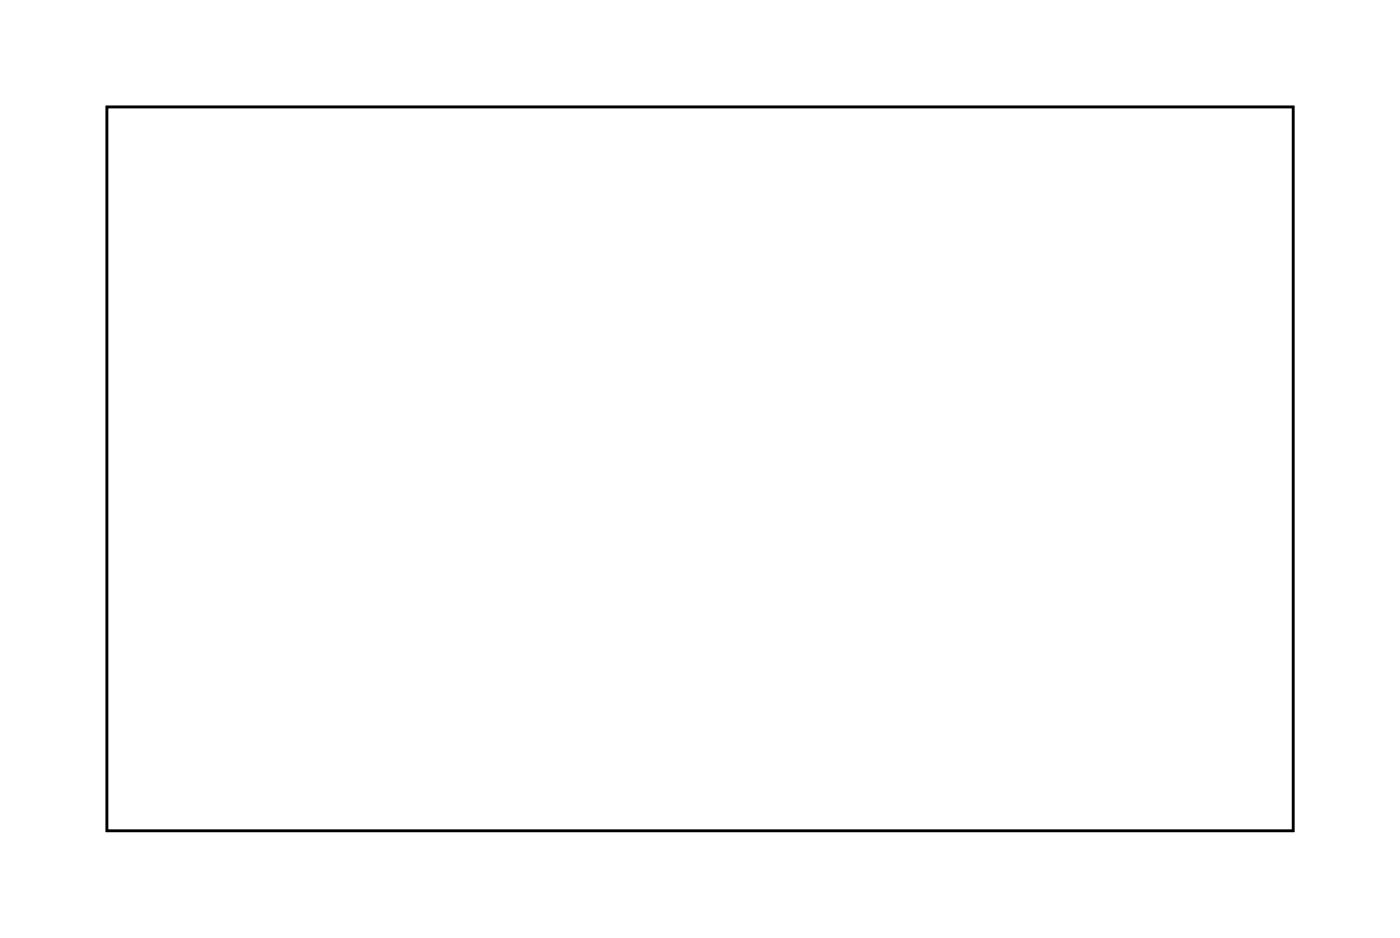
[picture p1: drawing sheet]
<svg xmlns="http://www.w3.org/2000/svg" width="112mm" height="75mm" viewBox="0 0 112 75" stroke-linecap="round" stroke-linejoin="round" font-family="sans-serif">
<path d="M8.6 8.6h95v58h-95z" fill="none" stroke="#000" stroke-width=".2"/>
<path d="M8.6 8.6h95v58h-95z" fill="none" stroke="#000" stroke-width=".08"/>
<path d="M51.5 36.2h1.5v1.4h-1.5z" fill="#fff"/>
<path d="M51.5 36.2h1.5v1.4h-1.5z" fill="none" stroke="#fff" stroke-width=".69" stroke-linecap="butt"/>
<circle cx="52.2" cy="36.9" r=".72" fill="#fff"/>
<circle cx="52.2" cy="36.9" r=".72" fill="none" stroke="#fff" stroke-width=".69" stroke-linecap="butt"/>
<circle cx="54.8" cy="36.9" r=".72" fill="#fff"/>
<circle cx="54.8" cy="36.9" r=".72" fill="none" stroke="#fff" stroke-width=".69" stroke-linecap="butt"/>
<circle cx="57.3" cy="36.9" r=".72" fill="#fff"/>
<circle cx="57.3" cy="36.9" r=".72" fill="none" stroke="#fff" stroke-width=".69" stroke-linecap="butt"/>
<circle cx="59.9" cy="36.9" r=".72" fill="#fff"/>
<circle cx="59.9" cy="36.9" r=".72" fill="none" stroke="#fff" stroke-width=".69" stroke-linecap="butt"/>
<circle cx="89.3" cy="52.1" r="1.52" fill="#fff"/>
<circle cx="89.3" cy="52.1" r="1.52" fill="none" stroke="#fff" stroke-width=".76" stroke-linecap="butt"/>
<circle cx="95.4" cy="52.1" r="1.52" fill="#fff"/>
<circle cx="95.4" cy="52.1" r="1.52" fill="none" stroke="#fff" stroke-width=".76" stroke-linecap="butt"/>
<circle cx="92.4" cy="56.9" r="1.52" fill="#fff"/>
<circle cx="92.4" cy="56.9" r="1.52" fill="none" stroke="#fff" stroke-width=".76" stroke-linecap="butt"/>
<circle cx="44.6" cy="47.3" r=".72" fill="#fff"/>
<circle cx="44.6" cy="47.3" r=".72" fill="none" stroke="#fff" stroke-width=".69" stroke-linecap="butt"/>
<path d="M43.7 46.3v1.9h1.9v-1.9zM44.1 47.3a.51 .51 0 0 1 1 0 .51 .51 0 0 1-1 0z" fill="#fff"/>
<g fill="none" stroke="#fff" stroke-width=".25">
<path d="M43.7 46.3h1.9v1.9h-1.9z"/>
<circle cx="44.6" cy="47.3" r=".51"/>
</g>
<circle cx="47.2" cy="47" r=".72" fill="#fff"/>
<circle cx="47.2" cy="47" r=".72" fill="none" stroke="#fff" stroke-width=".69" stroke-linecap="butt"/>
<circle cx="49.7" cy="47.3" r=".72" fill="#fff"/>
<circle cx="49.7" cy="47.3" r=".72" fill="none" stroke="#fff" stroke-width=".69" stroke-linecap="butt"/>
<circle cx="52.2" cy="47" r=".72" fill="#fff"/>
<circle cx="52.2" cy="47" r=".72" fill="none" stroke="#fff" stroke-width=".69" stroke-linecap="butt"/>
<circle cx="75.1" cy="47.3" r=".72" fill="#fff"/>
<circle cx="75.1" cy="47.3" r=".72" fill="none" stroke="#fff" stroke-width=".69" stroke-linecap="butt"/>
<circle cx="77.6" cy="47" r=".72" fill="#fff"/>
<circle cx="77.6" cy="47" r=".72" fill="none" stroke="#fff" stroke-width=".69" stroke-linecap="butt"/>
<circle cx="80.2" cy="47.3" r=".72" fill="#fff"/>
<circle cx="80.2" cy="47.3" r=".72" fill="none" stroke="#fff" stroke-width=".69" stroke-linecap="butt"/>
<circle cx="82.7" cy="47" r=".72" fill="#fff"/>
<circle cx="82.7" cy="47" r=".72" fill="none" stroke="#fff" stroke-width=".69" stroke-linecap="butt"/>
<path d="M92.1 41.2h1.5v1.5h-1.5z" fill="#fff"/>
<path d="M92.1 41.2h1.5v1.5h-1.5z" fill="none" stroke="#fff" stroke-width=".76" stroke-linecap="butt"/>
<circle cx="92.9" cy="42" r=".74" fill="#fff"/>
<circle cx="92.9" cy="42" r=".74" fill="none" stroke="#fff" stroke-width=".76" stroke-linecap="butt"/>
<circle cx="31.9" cy="59.7" r=".57" fill="#fff"/>
<circle cx="31.9" cy="59.7" r=".57" fill="none" stroke="#fff" stroke-width=".54"/>
<circle cx="72.6" cy="59.7" r=".57" fill="#fff"/>
<circle cx="72.6" cy="59.7" r=".57" fill="none" stroke="#fff" stroke-width=".54"/>
<circle cx="29.4" cy="59.7" r=".57" fill="#fff"/>
<circle cx="29.4" cy="59.7" r=".57" fill="none" stroke="#fff" stroke-width=".54"/>
<circle cx="26.8" cy="59.7" r=".57" fill="#fff"/>
<circle cx="26.8" cy="59.7" r=".57" fill="none" stroke="#fff" stroke-width=".54"/>
<circle cx="24.3" cy="59.7" r=".57" fill="#fff"/>
<circle cx="24.3" cy="59.7" r=".57" fill="none" stroke="#fff" stroke-width=".54"/>
<circle cx="21.8" cy="59.7" r=".57" fill="#fff"/>
<circle cx="21.8" cy="59.7" r=".57" fill="none" stroke="#fff" stroke-width=".54"/>
<circle cx="14.1" cy="24.2" r=".66" fill="#fff"/>
<circle cx="14.1" cy="24.2" r=".66" fill="none" stroke="#fff" stroke-width=".62" stroke-linecap="butt"/>
<circle cx="19.2" cy="59.7" r=".57" fill="#fff"/>
<circle cx="19.2" cy="59.7" r=".57" fill="none" stroke="#fff" stroke-width=".54"/>
<circle cx="16.7" cy="59.7" r=".57" fill="#fff"/>
<circle cx="16.7" cy="59.7" r=".57" fill="none" stroke="#fff" stroke-width=".54"/>
<circle cx="71.5" cy="11.5" r=".57" fill="#fff"/>
<circle cx="71.5" cy="11.5" r=".57" fill="none" stroke="#fff" stroke-width=".54"/>
<circle cx="57.3" cy="59.7" r=".57" fill="#fff"/>
<circle cx="57.3" cy="59.7" r=".57" fill="none" stroke="#fff" stroke-width=".54"/>
<circle cx="54.8" cy="59.7" r=".57" fill="#fff"/>
<circle cx="54.8" cy="59.7" r=".57" fill="none" stroke="#fff" stroke-width=".54"/>
<circle cx="52.2" cy="59.7" r=".57" fill="#fff"/>
<circle cx="52.2" cy="59.7" r=".57" fill="none" stroke="#fff" stroke-width=".54"/>
<circle cx="49.7" cy="59.7" r=".57" fill="#fff"/>
<circle cx="49.7" cy="59.7" r=".57" fill="none" stroke="#fff" stroke-width=".54"/>
<circle cx="14.1" cy="44.5" r=".66" fill="#fff"/>
<circle cx="14.1" cy="44.5" r=".66" fill="none" stroke="#fff" stroke-width=".62" stroke-linecap="butt"/>
<circle cx="47.2" cy="59.7" r=".57" fill="#fff"/>
<circle cx="47.2" cy="59.7" r=".57" fill="none" stroke="#fff" stroke-width=".54"/>
<circle cx="44.6" cy="59.7" r=".57" fill="#fff"/>
<circle cx="44.6" cy="59.7" r=".57" fill="none" stroke="#fff" stroke-width=".54"/>
<circle cx="42.1" cy="59.7" r=".57" fill="#fff"/>
<circle cx="42.1" cy="59.7" r=".57" fill="none" stroke="#fff" stroke-width=".54"/>
<circle cx="39.5" cy="59.7" r=".57" fill="#fff"/>
<circle cx="39.5" cy="59.7" r=".57" fill="none" stroke="#fff" stroke-width=".54"/>
<circle cx="52.2" cy="11.5" r=".57" fill="#fff"/>
<circle cx="52.2" cy="11.5" r=".57" fill="none" stroke="#fff" stroke-width=".54"/>
<circle cx="14.1" cy="14" r=".66" fill="#fff"/>
<circle cx="14.1" cy="14" r=".66" fill="none" stroke="#fff" stroke-width=".62" stroke-linecap="butt"/>
<circle cx="14.1" cy="34.3" r=".66" fill="#fff"/>
<circle cx="14.1" cy="34.3" r=".66" fill="none" stroke="#fff" stroke-width=".62" stroke-linecap="butt"/>
<circle cx="14.1" cy="54.7" r=".66" fill="#fff"/>
<circle cx="14.1" cy="54.7" r=".66" fill="none" stroke="#fff" stroke-width=".62" stroke-linecap="butt"/>
<circle cx="81.7" cy="11.5" r=".57" fill="#fff"/>
<circle cx="81.7" cy="11.5" r=".57" fill="none" stroke="#fff" stroke-width=".54"/>
<circle cx="62.4" cy="59.7" r=".57" fill="#fff"/>
<circle cx="62.4" cy="59.7" r=".57" fill="none" stroke="#fff" stroke-width=".54"/>
<circle cx="62.4" cy="11.5" r=".57" fill="#fff"/>
<circle cx="62.4" cy="11.5" r=".57" fill="none" stroke="#fff" stroke-width=".54"/>
<circle cx="14.1" cy="19.1" r=".66" fill="#fff"/>
<circle cx="14.1" cy="19.1" r=".66" fill="none" stroke="#fff" stroke-width=".62" stroke-linecap="butt"/>
<circle cx="14.1" cy="29.3" r=".66" fill="#fff"/>
<circle cx="14.1" cy="29.3" r=".66" fill="none" stroke="#fff" stroke-width=".62" stroke-linecap="butt"/>
<circle cx="14.1" cy="39.4" r=".66" fill="#fff"/>
<circle cx="14.1" cy="39.4" r=".66" fill="none" stroke="#fff" stroke-width=".62" stroke-linecap="butt"/>
<circle cx="21.8" cy="11.5" r=".57" fill="#fff"/>
<circle cx="21.8" cy="11.5" r=".57" fill="none" stroke="#fff" stroke-width=".54"/>
<circle cx="14.1" cy="49.6" r=".66" fill="#fff"/>
<circle cx="14.1" cy="49.6" r=".66" fill="none" stroke="#fff" stroke-width=".62" stroke-linecap="butt"/>
<circle cx="24.3" cy="11.5" r=".57" fill="#fff"/>
<circle cx="24.3" cy="11.5" r=".57" fill="none" stroke="#fff" stroke-width=".54"/>
<circle cx="26.8" cy="11.5" r=".57" fill="#fff"/>
<circle cx="26.8" cy="11.5" r=".57" fill="none" stroke="#fff" stroke-width=".54"/>
<circle cx="29.4" cy="11.5" r=".57" fill="#fff"/>
<circle cx="29.4" cy="11.5" r=".57" fill="none" stroke="#fff" stroke-width=".54"/>
<circle cx="31.9" cy="11.5" r=".57" fill="#fff"/>
<circle cx="31.9" cy="11.5" r=".57" fill="none" stroke="#fff" stroke-width=".54"/>
<circle cx="34.5" cy="11.5" r=".57" fill="#fff"/>
<circle cx="34.5" cy="11.5" r=".57" fill="none" stroke="#fff" stroke-width=".54"/>
<circle cx="37" cy="11.5" r=".57" fill="#fff"/>
<circle cx="37" cy="11.5" r=".57" fill="none" stroke="#fff" stroke-width=".54"/>
<circle cx="39.5" cy="11.5" r=".57" fill="#fff"/>
<circle cx="39.5" cy="11.5" r=".57" fill="none" stroke="#fff" stroke-width=".54"/>
<circle cx="86.8" cy="11.5" r=".57" fill="#fff"/>
<circle cx="86.8" cy="11.5" r=".57" fill="none" stroke="#fff" stroke-width=".54"/>
<circle cx="76.6" cy="11.5" r=".57" fill="#fff"/>
<circle cx="76.6" cy="11.5" r=".57" fill="none" stroke="#fff" stroke-width=".54"/>
<circle cx="66.5" cy="11.5" r=".57" fill="#fff"/>
<circle cx="66.5" cy="11.5" r=".57" fill="none" stroke="#fff" stroke-width=".54"/>
<circle cx="77.6" cy="59.7" r=".57" fill="#fff"/>
<circle cx="77.6" cy="59.7" r=".57" fill="none" stroke="#fff" stroke-width=".54"/>
<circle cx="67.5" cy="59.7" r=".57" fill="#fff"/>
<circle cx="67.5" cy="59.7" r=".57" fill="none" stroke="#fff" stroke-width=".54"/>
<circle cx="47.2" cy="11.5" r=".57" fill="#fff"/>
<circle cx="47.2" cy="11.5" r=".57" fill="none" stroke="#fff" stroke-width=".54"/>
<circle cx="57.3" cy="11.5" r=".57" fill="#fff"/>
<circle cx="57.3" cy="11.5" r=".57" fill="none" stroke="#fff" stroke-width=".54"/>
<circle cx="14.1" cy="11.5" r=".66" fill="#fff"/>
<circle cx="14.1" cy="11.5" r=".66" fill="none" stroke="#fff" stroke-width=".62" stroke-linecap="butt"/>
<circle cx="14.1" cy="16.6" r=".66" fill="#fff"/>
<circle cx="14.1" cy="16.6" r=".66" fill="none" stroke="#fff" stroke-width=".62" stroke-linecap="butt"/>
<circle cx="14.1" cy="21.6" r=".66" fill="#fff"/>
<circle cx="14.1" cy="21.6" r=".66" fill="none" stroke="#fff" stroke-width=".62" stroke-linecap="butt"/>
<circle cx="14.1" cy="26.7" r=".66" fill="#fff"/>
<circle cx="14.1" cy="26.7" r=".66" fill="none" stroke="#fff" stroke-width=".62" stroke-linecap="butt"/>
<circle cx="14.1" cy="31.8" r=".66" fill="#fff"/>
<circle cx="14.1" cy="31.8" r=".66" fill="none" stroke="#fff" stroke-width=".62" stroke-linecap="butt"/>
<circle cx="14.1" cy="36.9" r=".66" fill="#fff"/>
<circle cx="14.1" cy="36.9" r=".66" fill="none" stroke="#fff" stroke-width=".62" stroke-linecap="butt"/>
<circle cx="14.1" cy="42" r=".66" fill="#fff"/>
<circle cx="14.1" cy="42" r=".66" fill="none" stroke="#fff" stroke-width=".62" stroke-linecap="butt"/>
<circle cx="14.1" cy="47" r=".66" fill="#fff"/>
<circle cx="14.1" cy="47" r=".66" fill="none" stroke="#fff" stroke-width=".62" stroke-linecap="butt"/>
<circle cx="14.1" cy="52.1" r=".66" fill="#fff"/>
<circle cx="14.1" cy="52.1" r=".66" fill="none" stroke="#fff" stroke-width=".62" stroke-linecap="butt"/>
<circle cx="89.3" cy="11.5" r=".57" fill="#fff"/>
<circle cx="89.3" cy="11.5" r=".57" fill="none" stroke="#fff" stroke-width=".54"/>
<circle cx="84.2" cy="11.5" r=".57" fill="#fff"/>
<circle cx="84.2" cy="11.5" r=".57" fill="none" stroke="#fff" stroke-width=".54"/>
<circle cx="79.2" cy="11.5" r=".57" fill="#fff"/>
<circle cx="79.2" cy="11.5" r=".57" fill="none" stroke="#fff" stroke-width=".54"/>
<circle cx="74.1" cy="11.5" r=".57" fill="#fff"/>
<circle cx="74.1" cy="11.5" r=".57" fill="none" stroke="#fff" stroke-width=".54"/>
<circle cx="69" cy="11.5" r=".57" fill="#fff"/>
<circle cx="69" cy="11.5" r=".57" fill="none" stroke="#fff" stroke-width=".54"/>
<circle cx="80.2" cy="59.7" r=".57" fill="#fff"/>
<circle cx="80.2" cy="59.7" r=".57" fill="none" stroke="#fff" stroke-width=".54"/>
<circle cx="75.1" cy="59.7" r=".57" fill="#fff"/>
<circle cx="75.1" cy="59.7" r=".57" fill="none" stroke="#fff" stroke-width=".54"/>
<circle cx="70" cy="59.7" r=".57" fill="#fff"/>
<circle cx="70" cy="59.7" r=".57" fill="none" stroke="#fff" stroke-width=".54"/>
<circle cx="64.9" cy="59.7" r=".57" fill="#fff"/>
<circle cx="64.9" cy="59.7" r=".57" fill="none" stroke="#fff" stroke-width=".54"/>
<circle cx="44.6" cy="11.5" r=".57" fill="#fff"/>
<circle cx="44.6" cy="11.5" r=".57" fill="none" stroke="#fff" stroke-width=".54"/>
<circle cx="49.7" cy="11.5" r=".57" fill="#fff"/>
<circle cx="49.7" cy="11.5" r=".57" fill="none" stroke="#fff" stroke-width=".54"/>
<circle cx="54.8" cy="11.5" r=".57" fill="#fff"/>
<circle cx="54.8" cy="11.5" r=".57" fill="none" stroke="#fff" stroke-width=".54"/>
<circle cx="59.9" cy="11.5" r=".57" fill="#fff"/>
<circle cx="59.9" cy="11.5" r=".57" fill="none" stroke="#fff" stroke-width=".54"/>
<circle cx="11.6" cy="11.5" r=".66" fill="#fff"/>
<circle cx="11.6" cy="11.5" r=".66" fill="none" stroke="#fff" stroke-width=".62" stroke-linecap="butt"/>
<circle cx="11.6" cy="14" r=".66" fill="#fff"/>
<circle cx="11.6" cy="14" r=".66" fill="none" stroke="#fff" stroke-width=".62" stroke-linecap="butt"/>
<circle cx="11.6" cy="16.6" r=".66" fill="#fff"/>
<circle cx="11.6" cy="16.6" r=".66" fill="none" stroke="#fff" stroke-width=".62" stroke-linecap="butt"/>
<circle cx="11.6" cy="19.1" r=".66" fill="#fff"/>
<circle cx="11.6" cy="19.1" r=".66" fill="none" stroke="#fff" stroke-width=".62" stroke-linecap="butt"/>
<circle cx="11.6" cy="21.6" r=".66" fill="#fff"/>
<circle cx="11.6" cy="21.6" r=".66" fill="none" stroke="#fff" stroke-width=".62" stroke-linecap="butt"/>
<circle cx="11.6" cy="24.2" r=".66" fill="#fff"/>
<circle cx="11.6" cy="24.2" r=".66" fill="none" stroke="#fff" stroke-width=".62" stroke-linecap="butt"/>
<circle cx="11.6" cy="26.7" r=".66" fill="#fff"/>
<circle cx="11.6" cy="26.7" r=".66" fill="none" stroke="#fff" stroke-width=".62" stroke-linecap="butt"/>
<circle cx="11.6" cy="29.3" r=".66" fill="#fff"/>
<circle cx="11.6" cy="29.3" r=".66" fill="none" stroke="#fff" stroke-width=".62" stroke-linecap="butt"/>
<circle cx="11.6" cy="31.8" r=".66" fill="#fff"/>
<circle cx="11.6" cy="31.8" r=".66" fill="none" stroke="#fff" stroke-width=".62" stroke-linecap="butt"/>
<circle cx="11.6" cy="34.3" r=".66" fill="#fff"/>
<circle cx="11.6" cy="34.3" r=".66" fill="none" stroke="#fff" stroke-width=".62" stroke-linecap="butt"/>
<circle cx="11.6" cy="36.9" r=".66" fill="#fff"/>
<circle cx="11.6" cy="36.9" r=".66" fill="none" stroke="#fff" stroke-width=".62" stroke-linecap="butt"/>
<circle cx="11.6" cy="39.4" r=".66" fill="#fff"/>
<circle cx="11.6" cy="39.4" r=".66" fill="none" stroke="#fff" stroke-width=".62" stroke-linecap="butt"/>
<circle cx="11.6" cy="42" r=".66" fill="#fff"/>
<circle cx="11.6" cy="42" r=".66" fill="none" stroke="#fff" stroke-width=".62" stroke-linecap="butt"/>
<circle cx="11.6" cy="44.5" r=".66" fill="#fff"/>
<circle cx="11.6" cy="44.5" r=".66" fill="none" stroke="#fff" stroke-width=".62" stroke-linecap="butt"/>
<circle cx="11.6" cy="47" r=".66" fill="#fff"/>
<circle cx="11.6" cy="47" r=".66" fill="none" stroke="#fff" stroke-width=".62" stroke-linecap="butt"/>
<circle cx="11.6" cy="49.6" r=".66" fill="#fff"/>
<circle cx="11.6" cy="49.6" r=".66" fill="none" stroke="#fff" stroke-width=".62" stroke-linecap="butt"/>
<circle cx="11.6" cy="52.1" r=".66" fill="#fff"/>
<circle cx="11.6" cy="52.1" r=".66" fill="none" stroke="#fff" stroke-width=".62" stroke-linecap="butt"/>
<circle cx="11.6" cy="54.7" r=".66" fill="#fff"/>
<circle cx="11.6" cy="54.7" r=".66" fill="none" stroke="#fff" stroke-width=".62" stroke-linecap="butt"/>
<circle cx="34.5" cy="59.7" r=".57" fill="#fff"/>
<circle cx="34.5" cy="59.7" r=".57" fill="none" stroke="#fff" stroke-width=".54"/>
<circle cx="70.9" cy="34.3" r=".57" fill="#fff"/>
<circle cx="70.9" cy="34.3" r=".57" fill="none" stroke="#fff" stroke-width=".76" stroke-linecap="butt"/>
<circle cx="68.9" cy="34.3" r=".57" fill="#fff"/>
<circle cx="68.9" cy="34.3" r=".57" fill="none" stroke="#fff" stroke-width=".76" stroke-linecap="butt"/>
<circle cx="66.9" cy="34.3" r=".57" fill="#fff"/>
<circle cx="66.9" cy="34.3" r=".57" fill="none" stroke="#fff" stroke-width=".76" stroke-linecap="butt"/>
<circle cx="64.9" cy="34.3" r=".57" fill="#fff"/>
<circle cx="64.9" cy="34.3" r=".57" fill="none" stroke="#fff" stroke-width=".76" stroke-linecap="butt"/>
<circle cx="81.1" cy="34.3" r=".57" fill="#fff"/>
<circle cx="81.1" cy="34.3" r=".57" fill="none" stroke="#fff" stroke-width=".76" stroke-linecap="butt"/>
<circle cx="79.1" cy="34.3" r=".57" fill="#fff"/>
<circle cx="79.1" cy="34.3" r=".57" fill="none" stroke="#fff" stroke-width=".76" stroke-linecap="butt"/>
<circle cx="77.1" cy="34.3" r=".57" fill="#fff"/>
<circle cx="77.1" cy="34.3" r=".57" fill="none" stroke="#fff" stroke-width=".76" stroke-linecap="butt"/>
<circle cx="75.1" cy="34.3" r=".57" fill="#fff"/>
<circle cx="75.1" cy="34.3" r=".57" fill="none" stroke="#fff" stroke-width=".76" stroke-linecap="butt"/>
<circle cx="64.9" cy="16.6" r=".7" fill="#fff"/>
<circle cx="64.9" cy="16.6" r=".7" fill="none" stroke="#fff" stroke-width=".76" stroke-linecap="butt"/>
<circle cx="64.9" cy="26.7" r=".7" fill="#fff"/>
<circle cx="64.9" cy="26.7" r=".7" fill="none" stroke="#fff" stroke-width=".76" stroke-linecap="butt"/>
<circle cx="67.5" cy="16.6" r=".7" fill="#fff"/>
<circle cx="67.5" cy="16.6" r=".7" fill="none" stroke="#fff" stroke-width=".76" stroke-linecap="butt"/>
<circle cx="67.5" cy="26.7" r=".7" fill="#fff"/>
<circle cx="67.5" cy="26.7" r=".7" fill="none" stroke="#fff" stroke-width=".76" stroke-linecap="butt"/>
<circle cx="70" cy="16.6" r=".7" fill="#fff"/>
<circle cx="70" cy="16.6" r=".7" fill="none" stroke="#fff" stroke-width=".76" stroke-linecap="butt"/>
<circle cx="70" cy="26.7" r=".7" fill="#fff"/>
<circle cx="70" cy="26.7" r=".7" fill="none" stroke="#fff" stroke-width=".76" stroke-linecap="butt"/>
<circle cx="75.1" cy="16.6" r=".7" fill="#fff"/>
<circle cx="75.1" cy="16.6" r=".7" fill="none" stroke="#fff" stroke-width=".76" stroke-linecap="butt"/>
<circle cx="75.1" cy="26.7" r=".7" fill="#fff"/>
<circle cx="75.1" cy="26.7" r=".7" fill="none" stroke="#fff" stroke-width=".76" stroke-linecap="butt"/>
<circle cx="77.6" cy="16.6" r=".7" fill="#fff"/>
<circle cx="77.6" cy="16.6" r=".7" fill="none" stroke="#fff" stroke-width=".76" stroke-linecap="butt"/>
<circle cx="77.6" cy="26.7" r=".7" fill="#fff"/>
<circle cx="77.6" cy="26.7" r=".7" fill="none" stroke="#fff" stroke-width=".76" stroke-linecap="butt"/>
<circle cx="80.2" cy="16.6" r=".7" fill="#fff"/>
<circle cx="80.2" cy="16.6" r=".7" fill="none" stroke="#fff" stroke-width=".76" stroke-linecap="butt"/>
<circle cx="80.2" cy="26.7" r=".7" fill="#fff"/>
<circle cx="80.2" cy="26.7" r=".7" fill="none" stroke="#fff" stroke-width=".76" stroke-linecap="butt"/>
<path d="M59.1 28.5h1.5v1.5h-1.5z" fill="#fff"/>
<path d="M59.1 28.5h1.5v1.5h-1.5z" fill="none" stroke="#fff" stroke-width=".69" stroke-linecap="butt"/>
<circle cx="59.9" cy="29.3" r=".72" fill="#fff"/>
<circle cx="59.9" cy="29.3" r=".72" fill="none" stroke="#fff" stroke-width=".69" stroke-linecap="butt"/>
<circle cx="57.3" cy="29.3" r=".72" fill="#fff"/>
<circle cx="57.3" cy="29.3" r=".72" fill="none" stroke="#fff" stroke-width=".69" stroke-linecap="butt"/>
<circle cx="54.8" cy="29.3" r=".72" fill="#fff"/>
<circle cx="54.8" cy="29.3" r=".72" fill="none" stroke="#fff" stroke-width=".69" stroke-linecap="butt"/>
<circle cx="52.2" cy="29.3" r=".72" fill="#fff"/>
<circle cx="52.2" cy="29.3" r=".72" fill="none" stroke="#fff" stroke-width=".69" stroke-linecap="butt"/>
<path d="M38.8 36.2h1.5v1.4h-1.5z" fill="#fff"/>
<path d="M38.8 36.2h1.5v1.4h-1.5z" fill="none" stroke="#fff" stroke-width=".69" stroke-linecap="butt"/>
<circle cx="39.5" cy="36.9" r=".72" fill="#fff"/>
<circle cx="39.5" cy="36.9" r=".72" fill="none" stroke="#fff" stroke-width=".69" stroke-linecap="butt"/>
<circle cx="42.1" cy="36.9" r=".72" fill="#fff"/>
<circle cx="42.1" cy="36.9" r=".72" fill="none" stroke="#fff" stroke-width=".69" stroke-linecap="butt"/>
<circle cx="44.6" cy="36.9" r=".72" fill="#fff"/>
<circle cx="44.6" cy="36.9" r=".72" fill="none" stroke="#fff" stroke-width=".69" stroke-linecap="butt"/>
<circle cx="47.2" cy="36.9" r=".72" fill="#fff"/>
<circle cx="47.2" cy="36.9" r=".72" fill="none" stroke="#fff" stroke-width=".69" stroke-linecap="butt"/>
<path d="M26.1 36.2h1.5v1.4h-1.5z" fill="#fff"/>
<path d="M26.1 36.2h1.5v1.4h-1.5z" fill="none" stroke="#fff" stroke-width=".69" stroke-linecap="butt"/>
<circle cx="26.8" cy="36.9" r=".72" fill="#fff"/>
<circle cx="26.8" cy="36.9" r=".72" fill="none" stroke="#fff" stroke-width=".69" stroke-linecap="butt"/>
<circle cx="29.4" cy="36.9" r=".72" fill="#fff"/>
<circle cx="29.4" cy="36.9" r=".72" fill="none" stroke="#fff" stroke-width=".69" stroke-linecap="butt"/>
<circle cx="31.9" cy="36.9" r=".72" fill="#fff"/>
<circle cx="31.9" cy="36.9" r=".72" fill="none" stroke="#fff" stroke-width=".69" stroke-linecap="butt"/>
<circle cx="34.5" cy="36.9" r=".72" fill="#fff"/>
<circle cx="34.5" cy="36.9" r=".72" fill="none" stroke="#fff" stroke-width=".69" stroke-linecap="butt"/>
<path d="M33.7 28.5h1.5v1.5h-1.5z" fill="#fff"/>
<path d="M33.7 28.5h1.5v1.5h-1.5z" fill="none" stroke="#fff" stroke-width=".69" stroke-linecap="butt"/>
<circle cx="34.5" cy="29.3" r=".72" fill="#fff"/>
<circle cx="34.5" cy="29.3" r=".72" fill="none" stroke="#fff" stroke-width=".69" stroke-linecap="butt"/>
<circle cx="31.9" cy="29.3" r=".72" fill="#fff"/>
<circle cx="31.9" cy="29.3" r=".72" fill="none" stroke="#fff" stroke-width=".69" stroke-linecap="butt"/>
<circle cx="29.4" cy="29.3" r=".72" fill="#fff"/>
<circle cx="29.4" cy="29.3" r=".72" fill="none" stroke="#fff" stroke-width=".69" stroke-linecap="butt"/>
<circle cx="26.8" cy="29.3" r=".72" fill="#fff"/>
<circle cx="26.8" cy="29.3" r=".72" fill="none" stroke="#fff" stroke-width=".69" stroke-linecap="butt"/>
<path d="M46.4 28.5h1.5v1.5h-1.5z" fill="#fff"/>
<path d="M46.4 28.5h1.5v1.5h-1.5z" fill="none" stroke="#fff" stroke-width=".69" stroke-linecap="butt"/>
<circle cx="47.2" cy="29.3" r=".72" fill="#fff"/>
<circle cx="47.2" cy="29.3" r=".72" fill="none" stroke="#fff" stroke-width=".69" stroke-linecap="butt"/>
<circle cx="44.6" cy="29.3" r=".72" fill="#fff"/>
<circle cx="44.6" cy="29.3" r=".72" fill="none" stroke="#fff" stroke-width=".69" stroke-linecap="butt"/>
<circle cx="42.1" cy="29.3" r=".72" fill="#fff"/>
<circle cx="42.1" cy="29.3" r=".72" fill="none" stroke="#fff" stroke-width=".69" stroke-linecap="butt"/>
<circle cx="39.5" cy="29.3" r=".72" fill="#fff"/>
<circle cx="39.5" cy="29.3" r=".72" fill="none" stroke="#fff" stroke-width=".69" stroke-linecap="butt"/>
</svg>
